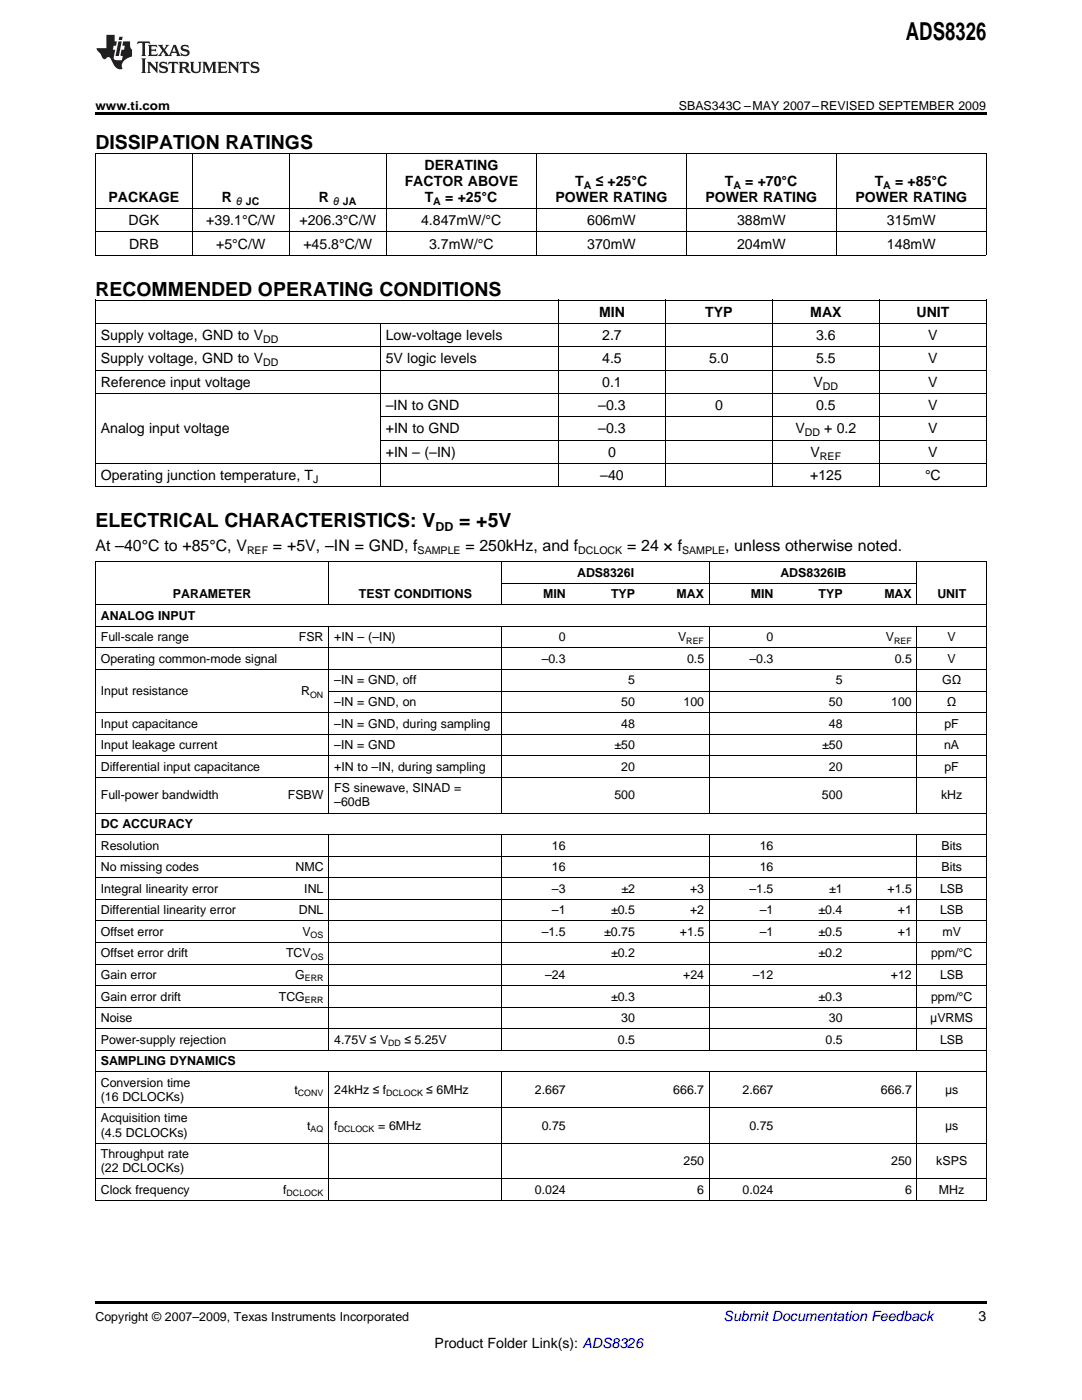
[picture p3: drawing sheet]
<svg xmlns="http://www.w3.org/2000/svg" width="216mm" height="279mm" viewBox="0 0 216 279" stroke-linecap="round" stroke-linejoin="round" font-family="sans-serif">
<defs><g id="words">
<text font-size="4.9" x="180.8" y="7.9">ADS8326</text>
<g font-size="3.9">
<text x="19" y="29.7">DISSIPATION RATINGS</text>
<text x="19" y="59">RECOMMENDED OPERATING CONDITIONS</text>
<text x="19" y="105.2">ELECTRICAL CHARACTERISTICS: V</text>
<text x="91.6" y="105.2">= +5V</text>
</g>
<g font-size="3.2">
<text x="19" y="109.9">At –40°C to +85°C, V</text>
<text x="54.5" y="109.9">= +5V, –IN = GND, f</text>
<text x="92.9" y="109.9">= 250kHz, and f</text>
<text x="125.1" y="109.9">= 24 × f</text>
<text x="144.7" y="109.9">, unless otherwise noted.</text>
</g>
<g font-size="2.8">
<text x="84.7" y="33.9">DERATING</text>
<text x="21.7" y="40.3">PACKAGE</text>
<text x="44.2" y="40.3">R</text>
<text x="63.6" y="40.3">R</text>
<text x="80.8" y="37.1">FACTOR ABOVE</text>
<text x="84.8" y="40.3">T</text>
<text x="88.8" y="40.3">= +25°C</text>
<text x="110.8" y="40.3">POWER RATING</text>
<text x="114.8" y="37.1">T</text>
<text x="118.9" y="37.1">≤ +25°C</text>
<text x="140.8" y="40.3">POWER RATING</text>
<text x="144.6" y="37.1">T</text>
<text x="148.7" y="37.1">= +70°C</text>
<text x="170.7" y="40.3">POWER RATING</text>
<text x="174.6" y="37.1">T</text>
<text x="178.6" y="37.1">= +85°C</text>
<text x="25.6" y="44.9">DGK</text>
<text x="41.2" y="44.9">+39.1°C/W</text>
<text x="59.8" y="44.9">+206.3°C/W</text>
<text x="84" y="44.9">4.847mW/°C</text>
<text x="117.2" y="44.9">606mW</text>
<text x="147.1" y="44.9">388mW</text>
<text x="177" y="44.9">315mW</text>
<text x="25.8" y="49.6">DRB</text>
<text x="43.1" y="49.6">+5°C/W</text>
<text x="60.5" y="49.6">+45.8°C/W</text>
<text x="85.6" y="49.6">3.7mW/°C</text>
<text x="117.2" y="49.6">370mW</text>
<text x="147.1" y="49.6">204mW</text>
<text x="177" y="49.6">148mW</text>
<text x="119.6" y="63.2">MIN</text>
<text x="140.7" y="63.2">TYP</text>
<text x="161.7" y="63.2">MAX</text>
<text x="182.9" y="63.2">UNIT</text>
<text x="20.1" y="67.9">Supply voltage, GND to V</text>
<text x="77" y="67.9">Low-voltage levels</text>
<text x="120.2" y="67.9">2.7</text>
<text x="162.8" y="67.9">3.6</text>
<text x="185.2" y="67.9">V</text>
<text x="20.1" y="72.5">Supply voltage, GND to V</text>
<text x="20.1" y="77.2">Reference input voltage</text>
<text x="77" y="72.5">5V logic levels</text>
<text x="120.2" y="72.5">4.5</text>
<text x="120.2" y="77.2">0.1</text>
<text x="141.5" y="72.5">5.0</text>
<text x="162.3" y="77.2">V</text>
<text x="162.8" y="72.5">5.5</text>
<text x="185.2" y="72.5">V</text>
<text x="185.2" y="77.2">V</text>
<text x="77" y="81.8">–IN to GND</text>
<text x="119.4" y="81.8">–0.3</text>
<text x="142.7" y="81.8">0</text>
<text x="162.8" y="81.8">0.5</text>
<text x="185.2" y="81.8">V</text>
<text x="20.1" y="86.5">Analog input voltage</text>
<text x="77" y="86.5">+IN to GND</text>
<text x="119.4" y="86.5">–0.3</text>
<text x="158.7" y="86.5">V</text>
<text x="164.5" y="86.5">+ 0.2</text>
<text x="185.2" y="86.5">V</text>
<text x="20.1" y="95.8">Operating junction temperature, T</text>
<text x="77" y="91.2">+IN – (–IN)</text>
<text x="119.8" y="95.8">–40</text>
<text x="121.4" y="91.2">0</text>
<text x="161.6" y="95.8">+125</text>
<text x="161.7" y="91.2">V</text>
<text x="184.6" y="95.8">°C</text>
<text x="185.2" y="91.2">V</text>
<text x="195.3" y="263.6">3</text>
<text x="86.7" y="269">Product Folder Link(s): ADS8326</text>
</g>
<text font-size="2.8" fill="#0000c8" x="144.4" y="263.6">Submit Documentation Feedback</text>
<g font-size="2.5">
<text x="19" y="21.9">www.ti.com.................................................................................................................................................. SBAS343C –MAY 2007–REVISED SEPTEMBER 2009</text>
<text x="86.9" y="106">DD</text>
<text x="34.5" y="119.4">PARAMETER</text>
<text x="71.6" y="119.4">TEST CONDITIONS</text>
<text x="108.4" y="119.4">MIN</text>
<text x="115.1" y="115.1">ADS8326I</text>
<text x="121.9" y="119.4">TYP</text>
<text x="135" y="119.4">MAX</text>
<text x="149.8" y="119.4">MIN</text>
<text x="155.7" y="115.1">ADS8326IB</text>
<text x="163.3" y="119.4">TYP</text>
<text x="176.5" y="119.4">MAX</text>
<text x="187" y="119.4">UNIT</text>
<text x="20.1" y="123.7">ANALOG INPUT</text>
<text x="20.1" y="128">Full-scale range</text>
<text x="59.6" y="128">FSR</text>
<text x="66.7" y="128">+IN – (–IN)</text>
<text x="111.5" y="128">0</text>
<text x="135.3" y="128">V</text>
<text x="153" y="128">0</text>
<text x="176.8" y="128">V</text>
<text x="189.1" y="128">V</text>
<text x="20.1" y="132.3">Operating common-mode signal</text>
<text x="66.7" y="136.6">–IN = GND, off</text>
<text x="108.1" y="132.3">–0.3</text>
<text x="125.3" y="136.6">5</text>
<text x="137.1" y="132.3">0.5</text>
<text x="149.5" y="132.3">–0.3</text>
<text x="166.8" y="136.6">5</text>
<text x="178.5" y="132.3">0.5</text>
<text x="188" y="136.6">GΩ</text>
<text x="189.1" y="132.3">V</text>
<text x="20.1" y="138.7">Input resistance</text>
<text x="60.1" y="138.7">R</text>
<text x="66.7" y="140.9">–IN = GND, on</text>
<text x="124" y="140.9">50</text>
<text x="136.4" y="140.9">100</text>
<text x="165.4" y="140.9">50</text>
<text x="177.8" y="140.9">100</text>
<text x="188.9" y="140.9">Ω</text>
<text x="20.1" y="145.2">Input capacitance</text>
<text x="20.1" y="149.5">Input leakage current</text>
<text x="66.7" y="145.2">–IN = GND, during sampling</text>
<text x="66.7" y="149.5">–IN = GND</text>
<text x="122.6" y="149.5">±50</text>
<text x="124" y="145.2">48</text>
<text x="164" y="149.5">±50</text>
<text x="165.4" y="145.2">48</text>
<text x="188.4" y="149.5">nA</text>
<text x="188.5" y="145.2">pF</text>
<text x="20.1" y="153.8">Differential input capacitance</text>
<text x="66.7" y="153.8">+IN to –IN, during sampling</text>
<text x="124" y="153.8">20</text>
<text x="165.4" y="153.8">20</text>
<text x="188.5" y="153.8">pF</text>
<text x="20.1" y="159.5">Full-power bandwidth</text>
<text x="57.4" y="159.5">FSBW</text>
<text x="66.7" y="158.1">FS sinewave, SINAD =</text>
<text x="66.7" y="160.9">–60dB</text>
<text x="122.6" y="159.5">500</text>
<text x="164" y="159.5">500</text>
<text x="187.8" y="159.5">kHz</text>
<text x="20.1" y="165.2">DC ACCURACY</text>
<text x="20.1" y="169.5">Resolution</text>
<text x="20.1" y="173.8">No missing codes</text>
<text x="58.9" y="173.8">NMC</text>
<text x="110.1" y="169.5">16</text>
<text x="110.1" y="173.8">16</text>
<text x="151.6" y="169.5">16</text>
<text x="151.6" y="173.8">16</text>
<text x="187.9" y="169.5">Bits</text>
<text x="187.9" y="173.8">Bits</text>
<text x="20.1" y="178.2">Integral linearity error</text>
<text x="60.7" y="178.2">INL</text>
<text x="110.1" y="178.2">–3</text>
<text x="124" y="178.2">±2</text>
<text x="137.7" y="178.2">+3</text>
<text x="149.5" y="178.2">–1.5</text>
<text x="165.4" y="178.2">±1</text>
<text x="177.1" y="178.2">+1.5</text>
<text x="187.6" y="178.2">LSB</text>
<text x="20.1" y="182.5">Differential linearity error</text>
<text x="59.6" y="182.5">DNL</text>
<text x="110.1" y="182.5">–1</text>
<text x="121.9" y="182.5">±0.5</text>
<text x="137.7" y="182.5">+2</text>
<text x="151.6" y="182.5">–1</text>
<text x="163.3" y="182.5">±0.4</text>
<text x="179.1" y="182.5">+1</text>
<text x="187.6" y="182.5">LSB</text>
<text x="20.1" y="186.8">Offset error</text>
<text x="20.1" y="191.1">Offset error drift</text>
<text x="57.1" y="191.1">TCV</text>
<text x="60.4" y="186.8">V</text>
<text x="108.1" y="186.8">–1.5</text>
<text x="120.5" y="186.8">±0.75</text>
<text x="121.9" y="191.1">±0.2</text>
<text x="135.6" y="186.8">+1.5</text>
<text x="151.6" y="186.8">–1</text>
<text x="163.3" y="186.8">±0.5</text>
<text x="163.3" y="191.1">±0.2</text>
<text x="179.1" y="186.8">+1</text>
<text x="185.8" y="191.1">ppm/°C</text>
<text x="188.1" y="186.8">mV</text>
<text x="20.1" y="195.4">Gain error</text>
<text x="58.9" y="195.4">G</text>
<text x="108.8" y="195.4">–24</text>
<text x="136.3" y="195.4">+24</text>
<text x="150.2" y="195.4">–12</text>
<text x="177.8" y="195.4">+12</text>
<text x="187.6" y="195.4">LSB</text>
<text x="20.1" y="199.7">Gain error drift</text>
<text x="20.1" y="204">Noise</text>
<text x="55.6" y="199.7">TCG</text>
<text x="121.9" y="199.7">±0.3</text>
<text x="124" y="204">30</text>
<text x="163.3" y="199.7">±0.3</text>
<text x="165.4" y="204">30</text>
<text x="185.6" y="204">μVRMS</text>
<text x="185.8" y="199.7">ppm/°C</text>
<text x="20.1" y="208.3">Power-supply rejection</text>
<text x="66.7" y="208.3">4.75V ≤ V</text>
<text x="80.7" y="208.3">≤ 5.25V</text>
<text x="123.3" y="208.3">0.5</text>
<text x="164.7" y="208.3">0.5</text>
<text x="187.6" y="208.3">LSB</text>
<text x="20.1" y="212.6">SAMPLING DYNAMICS</text>
<text x="20.1" y="216.9">Conversion time</text>
<text x="20.1" y="219.7">(16 DCLOCKs)</text>
<text x="58.8" y="218.3">t</text>
<text x="66.7" y="218.3">24kHz ≤ f</text>
<text x="85.1" y="218.3">≤ 6MHz</text>
<text x="106.7" y="218.3">2.667</text>
<text x="134.3" y="218.3">666.7</text>
<text x="148.2" y="218.3">2.667</text>
<text x="175.8" y="218.3">666.7</text>
<text x="188.6" y="218.3">μs</text>
<text x="20.1" y="224">Acquisition time</text>
<text x="20.1" y="226.8">(4.5 DCLOCKs)</text>
<text x="61.3" y="225.4">t</text>
<text x="66.7" y="225.4">f</text>
<text x="75.5" y="225.4">= 6MHz</text>
<text x="108.1" y="225.4">0.75</text>
<text x="149.5" y="225.4">0.75</text>
<text x="188.6" y="225.4">μs</text>
<text x="20.1" y="231.1">Throughput rate</text>
<text x="20.1" y="234">(22 DCLOCKs)</text>
<text x="136.4" y="232.6">250</text>
<text x="177.8" y="232.6">250</text>
<text x="186.8" y="232.6">kSPS</text>
<text x="20.1" y="238.3">Clock frequency</text>
<text x="56.5" y="238.3">f</text>
<text x="106.7" y="238.3">0.024</text>
<text x="139.1" y="238.3">6</text>
<text x="148.2" y="238.3">0.024</text>
<text x="180.6" y="238.3">6</text>
<text x="187.4" y="238.3">MHz</text>
<text x="19" y="263.6">Copyright © 2007–2009, Texas Instruments Incorporated</text>
</g>
<g font-size="2.1">
<text x="47.1" y="40.9">θ JC</text>
<text x="66.5" y="40.9">θ JA</text>
<text x="86.5" y="40.9">A</text>
<text x="116.5" y="37.7">A</text>
<text x="146.3" y="37.7">A</text>
<text x="176.2" y="37.7">A</text>
<text x="52.5" y="68.4">DD</text>
<text x="52.5" y="73.1">DD</text>
<text x="164.2" y="77.8">DD</text>
<text x="160.6" y="87.1">DD</text>
<text x="163.6" y="91.7">REF</text>
<text x="62.5" y="96.4">J</text>
<text x="49.3" y="110.6">REF</text>
<text x="83.3" y="110.6">SAMPLE</text>
<text x="115.4" y="110.6">DCLOCK</text>
<text x="136.1" y="110.6">SAMPLE</text>
</g>
<g font-size="1.8">
<text x="136.9" y="128.5">REF</text>
<text x="178.4" y="128.5">REF</text>
<text x="61.9" y="139.2">ON</text>
<text x="62" y="187.3">OS</text>
<text x="62" y="191.6">OS</text>
<text x="60.8" y="195.9">ERR</text>
<text x="60.8" y="200.2">ERR</text>
<text x="77.5" y="208.8">DD</text>
<text x="59.4" y="218.8">CONV</text>
<text x="77" y="218.8">DCLOCK</text>
<text x="62" y="225.9">AQ</text>
<text x="67.4" y="225.9">DCLOCK</text>
<text x="57.2" y="238.8">DCLOCK</text>
</g>
</g></defs>
<g fill="#231f20">
<path d="M27.5 8.3l-.1 .5 .4-.2h.6v.1v2.1l-.2 .4h1l-.3-.4v-2.1l.1-.1h.5l.5 .2-.2-.5zM29.5 9l.2 .3v1.5l-.2 .4h1.8l.2-.6a1.04 1.04 0 0 1-1.3 .2v-.7h.6l.3 .2v-.6l-.3 .2h-.6v-.6l.8-.1 .4 .3-.2-.5zM31.5 9l.9 1.1-.9 1.1h.8l-.2-.2 .5-.7 .4 .7-.2 .2h1.5l-.1-.2 .1-.4h.9l.1 .4-.2 .2h1l-.3-.3-.7-1.9h-.5l-.9 2-.8-1 .9-1h-.8l.1 .3-.3 .5-.4-.6 .2-.2zM34.7 9.3l.4 1h-.7zM36.3 9.1a.63 .63 0 0 0-.2 .7 .63 .63 0 0 0 .6 .4l.6 .2 .1 .2a.75 .75 0 0 1-.7 .4 .75 .75 0 0 1-.6-.5l.1 .7 .1-.1a1.11 1.11 0 0 0 1.5-.6 1.13 1.13 0 0 0-1.2-.8l-.1-.4a1.04 1.04 0 0 1 1.2 .2l-.2-.5-.1 .1-.5-.2zM28.2 11.7l.2 .3v2.2l-.2 .4h1l-.3-.4v-2.2l.3-.3zM29.3 12.3l.3 .4v1.5l-.3 .4h.8l-.2-.4v-1.3l1.5 1.7v-1.9l.2-.4h-.7l.2 .4v.9l-1.1-1.3zM32 12.5a.62 .62 0 0 0-.2 .7 .62 .62 0 0 0 .6 .4l.6 .1 .1 .3a.76 .76 0 0 1-.7 .3 .76 .76 0 0 1-.6-.4l.1 .7 .1-.1a1.11 1.11 0 0 0 1.5-.6 1.13 1.13 0 0 0-1.2-.8l-.1-.4a1.04 1.04 0 0 1 1.2 .2l-.2-.6-.1 .1-.5-.1zM33.7 12.3l-.2 .7a.61 .61 0 0 1 .8-.4v1.6l-.2 .4h.9l-.2-.4v-1.6a.63 .63 0 0 1 .8 .4l-.2-.7zM35.6 12.3l.3 .4v1.5l-.3 .4h1l-.2-.2v-.8l.5 .2a.76 .76 0 0 0 1.2 .7l-1-1a.58 .58 0 0 0 .6-.5 .58 .58 0 0 0-.5-.6zM36.4 12.7l.1-.1a.45 .45 0 0 1 .5 .1 .45 .45 0 0 1 .1 .5l-.7 .2zM37.9 12.3l.2 .2a2.17 2.17 0 0 0 .3 1.9 .99 .99 0 0 0 1.6-.6v-1.1l.2-.4h-.7l.2 .2a1.92 1.92 0 0 1-.2 1.8 .6 .6 0 0 1-.9-.5v-1.1l.2-.4zM40.4 12.3l.2 .4v1.5l-.2 .4h.7l-.2-.4v-1.4l.8 1.8 .8-1.8v1.4l-.2 .4h.9l-.2-.4v-1.5l.2-.4h-.8l-.6 1.5-.6-1.5zM43.4 12.3l.2 .4v1.5l-.2 .4h1.8l.2-.6a1.04 1.04 0 0 1-1.3 .2v-.7h.5l.4 .2v-.6l-.4 .2h-.5v-.7h.8l.3 .3-.1-.6zM45.5 12.3l.2 .4v1.5l-.2 .4h.7l-.2-.4v-1.3l1.5 1.7v-1.9l.2-.4h-.7l.2 .4v.9l-1.1-1.3zM47.9 12.3l-.1 .7a.61 .61 0 0 1 .8-.4v1.6l-.3 .4h1l-.3-.4 .1-1.6a.63 .63 0 0 1 .7 .4l-.1-.7zM50.2 12.5a.62 .62 0 0 0-.2 .7 .62 .62 0 0 0 .6 .4l.6 .1 .2 .3a.76 .76 0 0 1-.8 .3 .76 .76 0 0 1-.6-.4l.1 .7 .2-.1a1.11 1.11 0 0 0 1.5-.6 1.13 1.13 0 0 0-1.3-.8l-.1-.4a1.04 1.04 0 0 1 1.2 .2l-.1-.6-.2 .1-.5-.1z"/>
<path d="M21.2 7v2.6h-1.9l.1 .4 .7 .9a.91 .91 0 0 0 1 .9 .56 .56 0 0 1 .5-.4 .56 .56 0 0 1 .5 .3l.4 .8a1.53 1.53 0 0 0 1.9 1.2 1.54 1.54 0 0 1 1-2.1l.9-.3v-1.4a1.52 1.52 0 0 1-.3-1.6h-1.4l-.2 .8h.5l-.2 .8h-.4l-.2 1v.2l.4 .1-.2 .8a1.93 1.93 0 0 1-1.6-.2l.3-1.9h-.5l.2-.8h.4l.2-.8h-.4v-1.3zM23.6 8.3l-.6 2.9h.7l.6-2.9zM23.8 7.3l-.1 .7h.6l.2-.7z"/>
</g>
<path d="M19 22.5h177.8v.5h-177.8zM19 259.7h177.8v.5h-177.8z" fill="#000"/>
<g fill="none" stroke="#000" stroke-width=".2">
<path d="M19 30.6h177.8M19.1 30.6v20.3M38.3 30.6v20.3M57.7 30.6v20.3M77.1 30.6v20.3M107 30.6v20.3M136.9 30.6v20.3M166.8 30.6v20.3M196.8 30.6v20.3M19 59.9h177.8M19 50.9h177.8M19 46.3h177.8"/>
<path d="M19 41.6h177.8M19.1 59.8v37.3M111.4 59.8v37.3M132.8 59.8v37.3M154.1 59.8v37.3M175.5 59.8v37.3M196.8 59.8v37.3M19 78.5h177.8M19 73.9h177.8M19 69.2h177.8M19 64.5h177.8M75.9 64.5v32.6"/>
<path d="M19 97.1h177.8M19 92.5h177.8M75.9 87.8h120.9M75.9 83.2h120.9M19 112.1h177.8M19.1 112v127.5M65.6 112v8.7M100.1 112v8.7M100.2 116.4h82.8M141.6 112v8.7M183 112v8.7M196.8 112v127.5"/>
<path d="M19 133.6h177.8M19 129.3h177.8M19 125h177.8M19 120.7h177.8M65.6 125v37.2M65.7 137.9h131.1M100.1 125v37.2M141.6 125v37.2M183 125v37.2M19 155.1h177.8M19 150.8h177.8M19 146.5h177.8"/>
<path d="M19 142.2h177.8M19 179.5h177.8M19 175.2h177.8M19 170.9h177.8M19 166.6h177.8M19 162.3h177.8M65.6 166.5v43M100.1 166.5v43M141.6 166.5v43M183 166.5v43M19 196.7h177.8M19 192.4h177.8"/>
<path d="M19 188.1h177.8M19 183.8h177.8M19 213.9h177.8M19 209.6h177.8M19 205.3h177.8M19 201h177.8M65.6 213.9v25.6M100.1 213.9v25.6M141.6 213.9v25.6M183 213.9v25.6M19 239.6h177.8M19 235.3h177.8"/>
<path d="M19 228.2h177.8M19 221h177.8"/>
</g>
<use href="#words"/>
</svg>
